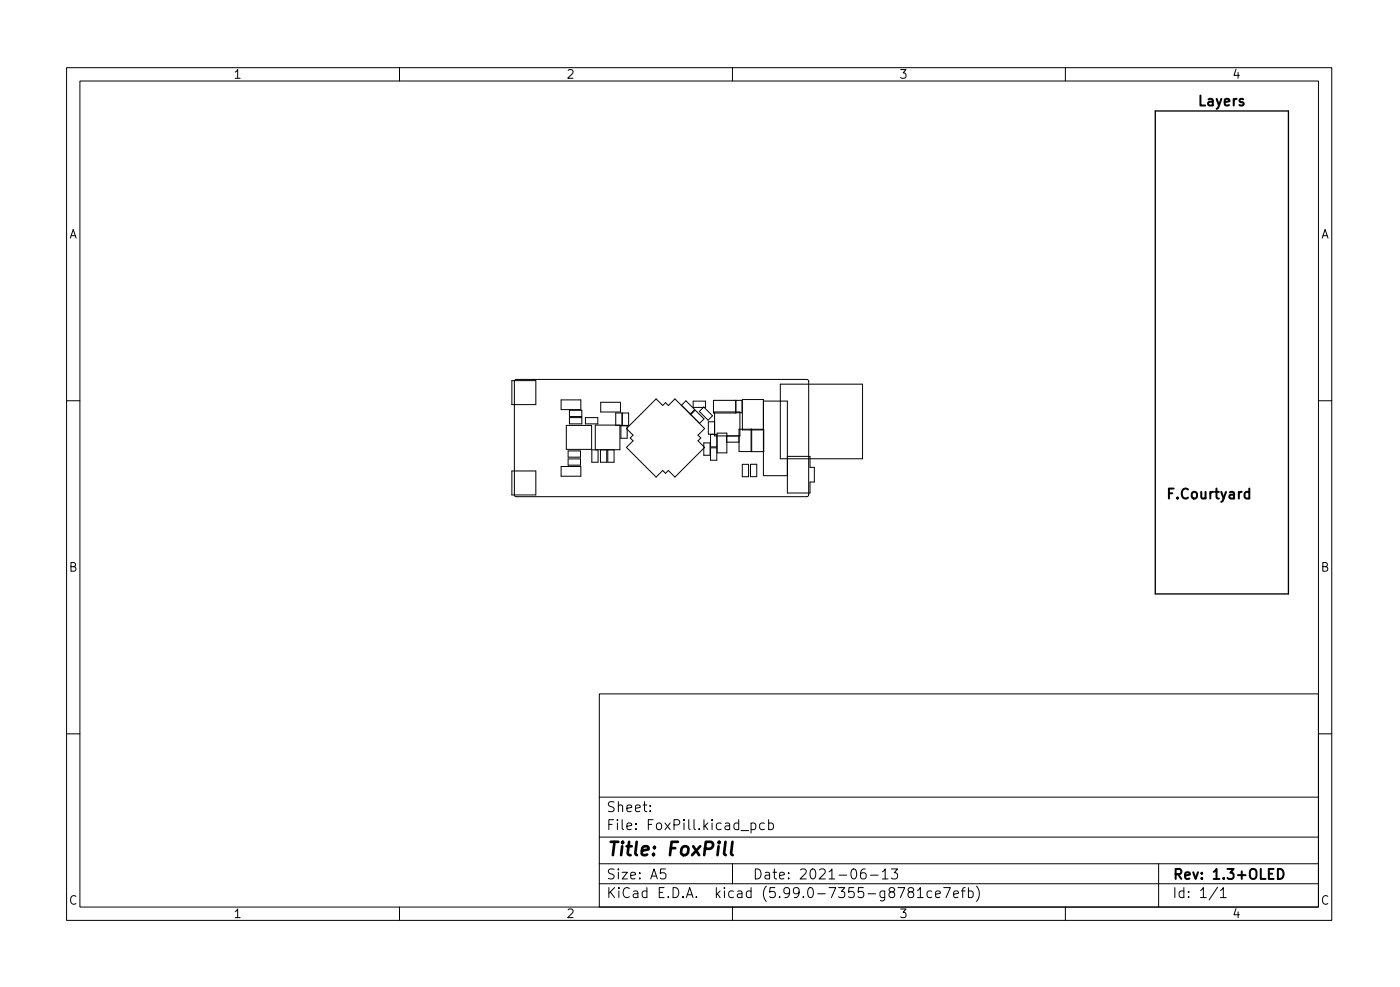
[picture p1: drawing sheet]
<svg xmlns="http://www.w3.org/2000/svg" width="210mm" height="148mm" viewBox="0 0 210 148" stroke-linecap="round" stroke-linejoin="round" font-family="sans-serif">
<defs><g id="words">
<text font-size="2.8" x="91" y="128.5">Title: FoxPill</text>
<g font-size="2.1">
<text x="180.1" y="15.9">Layers</text>
<text x="175" y="74.9">F.Courtyard</text>
<text x="91" y="124.6">File: FoxPill.kicad_pcb</text>
<text x="91" y="121.9">Sheet:</text>
<text x="91" y="134.8">KiCad E.D.A. kicad (5.99.0-7355-g8781ce7efb)</text>
<text x="91" y="132">Size: A5</text>
<text x="113" y="132">Date: 2021-06-13</text>
<text x="176" y="132">Rev: 1.3+OLED</text>
<text x="176" y="134.8">Id: 1/1</text>
</g>
<g font-size="1.8">
<text x="35" y="11.8">1</text>
<text x="85" y="11.8">2</text>
<text x="135" y="11.8">3</text>
<text x="185" y="11.8">4</text>
<text x="10.3" y="35.8">A</text>
<text x="198.4" y="35.8">A</text>
<text x="10.3" y="85.8">B</text>
<text x="198.4" y="85.8">B</text>
<text x="10.3" y="135.8">C</text>
<text x="35" y="137.8">1</text>
<text x="85" y="137.8">2</text>
<text x="135" y="137.8">3</text>
<text x="185" y="137.8">4</text>
<text x="198.4" y="135.8">C</text>
</g>
</g></defs>
<g fill="none" stroke="#000" stroke-width=".15">
<path d="M10 10.2h190v128h-190zM12 12.2h186v124h-186zM60 10.2v2M110 10.2v2M160 10.2v2M76.9 57.1h3.6v3.6h-3.6zM77.3 57h.3h43.7l.2 .3-.1 17.1-.2 .2-43.8-.1-.1-.2v-17zM117.2 57.7h12.3v11.2h-12.3zM10 60.2h2M76.9 70.7h3.6v3.6h-3.6zM84.3 60h2.9v1.5h-2.9zM84.3 70h2.9v1.5h-2.9z"/>
<path d="M85.1 63.9h3.7v3.6h-3.7zM85.3 67.7h1.9v.9h-1.9zM85.3 68.9h1.9v.9h-1.9zM85.5 62.7h1.9v.9h-1.9zM85.5 61.6h1.9v.9h-1.9zM87.9 62.7h1.9v.9h-1.9zM88.9 67.5h.9v1.9h-.9zM89.4 63.8h3.7v3.7h-3.7zM90.2 67.5h.9v1.9h-.9zM90.2 60.4h3v1.5h-3zM91.3 67.5h.9v1.9h-.9zM92.5 62h.9v1.9h-.9z"/>
<path d="M93.3 63.9h.9v1.9h-.9zM93.5 62h.9v1.9h-.9zM94.1 64.3l4.4-4.4 1 1 .5-.5 .4 .5 1-1 4.4 4.4-1 1 .5 .5-.5 .4 1 1-4.4 4.4-1-1-.4 .5-.5-.5-1 1-4.4-4.4 1-1-.5-.4 .5-.5zM102.4 60.8l.6-.6 1.3 1.3-.6 .6zM103.8 62.2l.6-.6 1.3 1.3-.6 .7M104.1 60.2h1.9v1h-1.9zM105 61.8l.7-.7 1.3 1.3-.7 .7zM105.7 66.5h.9v1.8h-.9zM106.7 65.2h1v1.9h-1zM106.7 67.2h1v1.9h-1zM107.3 61.8h3.8v3.6h-3.8zM107.3 63.3h-.9v1.9h.9"/>
<path d="M107.7 65h1.5v3h-1.5zM109.1 65.4v1h1.9M110.5 60.1v1.9h-3.4v-1.9h4.3v1.9h-.9M111 64.4h3.7v3.4h-3.7zM111.5 69.7h.9v1.9h-.9zM112.7 69.7h1v1.9h-1zM112.8 64.4v3.4M112.9 64.4v3.4M114.7 64.5h-3.2v-4.5h3.2v11.4h3.5M114.7 60.2h3.5v13.8h3.4v-1.6h.7v-2.2h-.7v-1.7h-3.4M198 60.2h2M10 110.2h2"/>
<path d="M90 104.2h108v32h-108zM90 119.7h108M198 110.2h2M60 136.2v2M90 132.7h108M90 129.7h108M90 125.7h108M97.7 121.7v.1M97.7 120.9v.2M99.9 130.4h-.7v.8l.2-.2 .5 .1 .1 .2-.1 .5-.2 .1h-.3l-.2-.1M110 136.2v2M110 129.7v3"/>
<path d="M111.3 124.7h1.1M112.8 123.6l.4-.1 .3 .3v.5l-.1 .2h-.6M112.8 123.5v1.5M114.8 123.6l-.4-.1-.3 .3v.5l.1 .2h.6M115.4 123.6l.5-.1 .3 .3v.5l-.2 .2h-.6M115.4 123v1.5M129.9 130.4a.59 .59 0 0 0-.7 .7v.6l.2 .2h.4l.2-.1 .1-.5-.2-.2-.4-.1-.3 .3M130.7 131.4h1.2M132.5 130.9l.4-.5v1.5M132.5 131.9h.9M133.9 130.4h.9l-.5 .6a.41 .41 0 0 1 .5 .3v.4l-.1 .2h-.6l-.2-.1M134.9 133.2h1l-.7 1.5"/>
<path d="M136.7 133.9l-.3-.3v-.2l.3-.2 .4 .1 .1 .2v.2l-.7 .3-.1 .2v.3l.3 .2h.4l.1-.2v-.5l-.3-.1M137.8 133.7l.4-.5v1.5M137.8 134.7h.9M139.9 133.8l-.4-.1-.3 .3v.5l.2 .2h.5M140.5 134.2l.7-.1v-.3l-.5-.1-.2 .3 .1 .7h.6M141.7 133.2h1l-.6 1.5M143.2 134.2l.7-.1v-.3l-.5-.1-.2 .3 .1 .7h.6M144.4 133.7h.5M144.9 133.2l-.2 .1-.1 .2v1.2M145.4 133.8l.5-.1 .3 .3v.5l-.2 .2h-.6M145.4 133.2v1.5M146.7 133a1.72 1.72 0 0 1 0 2.3"/>
<path d="M160 136.2v2M174 129.7v6.5M182.9 133.2l-1.3 1.9M183.3 133.7l.4-.5v1.5M183.3 134.7h.9"/>
</g>
<path d="M187.6 73.9l-.4-.1-.3 .3v.5l.2 .2h.5M187.6 73.3v1.5M191.9 130.4a.76 .76 0 0 1 .9 .8 .76 .76 0 0 1-.9 .7z" fill="none" stroke="#000" stroke-width=".3"/>
<path d="M109 126.4l-.3 1.7 .3 .3M110 126.4l-.2 1.7 .2 .3" fill="none" stroke="#000" stroke-width=".4"/>
<path d="M173.5 16.7h20v72.5h-20z" fill="none" stroke="#000" stroke-width=".2"/>
<use href="#words"/>
</svg>
